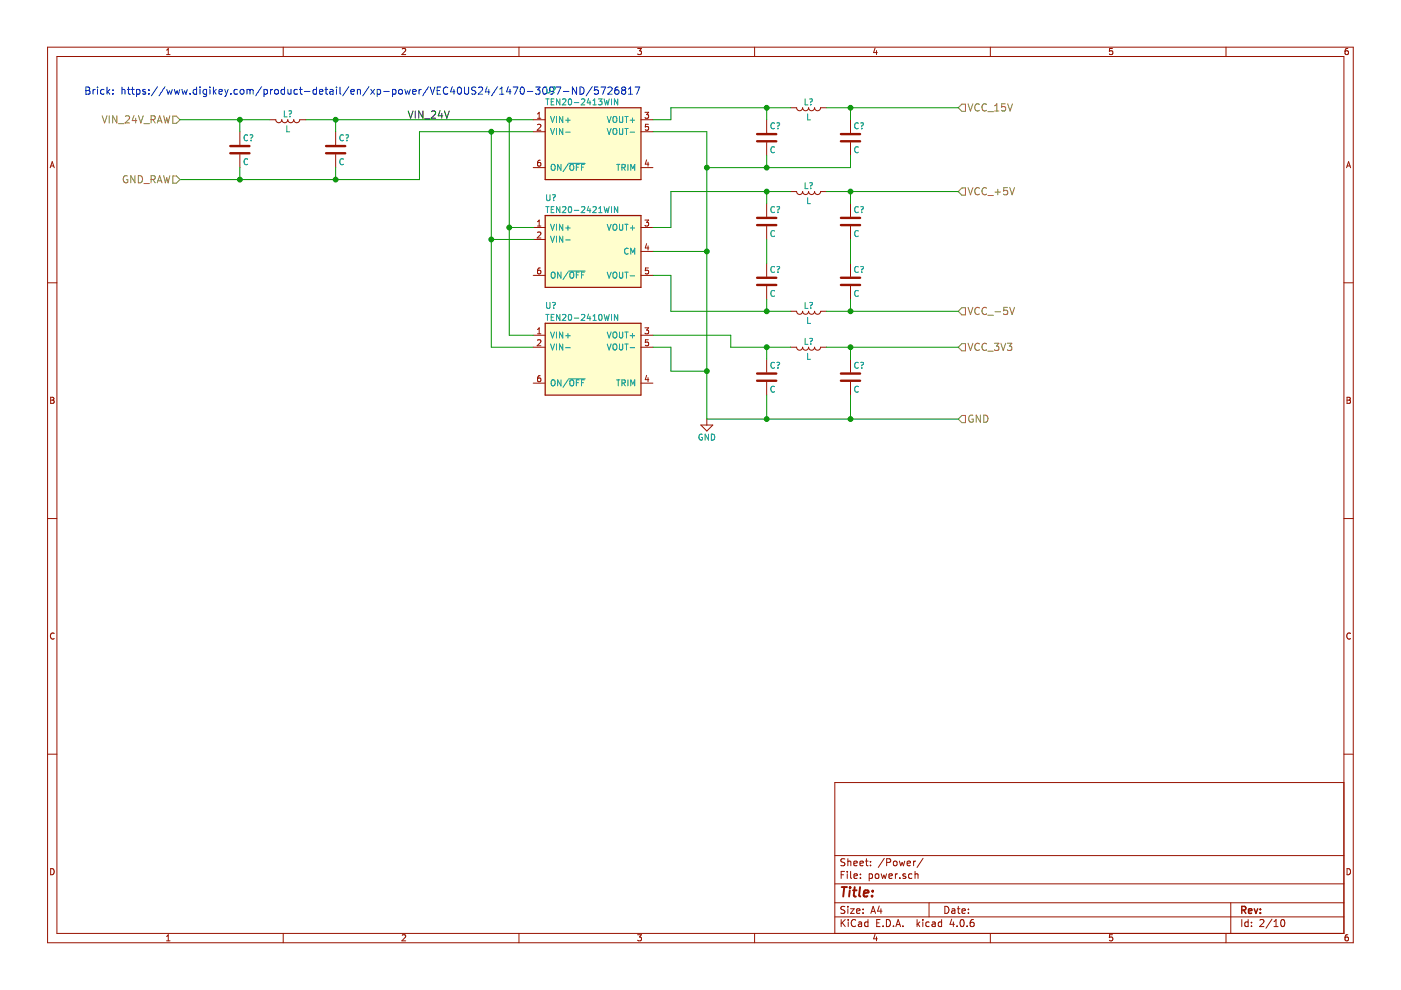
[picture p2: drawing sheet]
<svg xmlns="http://www.w3.org/2000/svg" width="297mm" height="210mm" viewBox="0 0 297 210" stroke-linecap="round" stroke-linejoin="round" font-family="sans-serif">
<g fill="none" stroke="#969400" stroke-width=".21">
<path d="M21.7 24.5l.5 1.6 .5-1.6M23.2 24.5v1.6M24.8 24.5v1.6l-.9-1.6v1.6M25.1 26.2h1.2M26.6 24.7l.6-.2 .3 .5-1 1.1h1M27 37.3a.71 .71 0 0 0-.9 .7 .71 .71 0 0 0 .9 .7l.1-.6h-.3M28.4 24.5l-.4 1.1h1M28.6 37.2v1.6l-.9-1.6v1.6M28.8 25.1v1M29.3 37.2a.77 .77 0 0 1 .9 .8 .77 .77 0 0 1-.9 .8zM29.4 24.5l.5 1.6 .5-1.6M30.5 26.2h1.2"/>
<path d="M30.5 38.9h1.2M32 25.4l.8-.1 .1-.2-.1-.4-.2-.2h-.6v1.6M32 38.1l.8-.1 .1-.3-.1-.3-.2-.2h-.6v1.6M32.4 25.4l.5 .7M32.4 38.1l.5 .7M33.3 26.1l.5-1.6 .6 1.6M33.3 38.8l.5-1.6 .6 1.6M33.5 25.6h.7M33.5 38.3h.7M34.7 24.5l.4 1.6 .2-1.1 .3 1.1 .4-1.6M34.7 37.2l.4 1.6 .2-1.1 .3 1.1 .4-1.6M36.6 24.6h.8l.8 .8-.8 .7h-.8z"/>
<path d="M36.6 37.3h.8l.8 .8-.8 .7h-.8zM203.2 22.8l.7-.7h.8v1.5h-.8zM205.3 22l.5 1.5 .5-1.5M205.3 39.8l.5 1.5 .5-1.5M207.6 22.2a.72 .72 0 0 0-1 .5 .72 .72 0 0 0 .7 .8l.3-.1M207.6 39.9a.72 .72 0 0 0-1 .5 .72 .72 0 0 0 .7 .9l.3-.1M209.2 22.2a.72 .72 0 0 0-1.1 .5 .72 .72 0 0 0 .8 .8l.3-.1M209.2 39.9a.72 .72 0 0 0-1.1 .5 .72 .72 0 0 0 .8 .9l.3-.1M209.4 23.7h1.2M210.9 23.5h.9M210.9 22.4l.4-.4v1.5M213.1 22h-.7l-.1 .7 .3-.1 .5 .1 .1 .6-.3 .2-.6-.1"/>
<path d="M213.6 39.8h-.8v.7l.2-.1h.5l.2 .6-.4 .3-.5-.1M213.7 22l.5 1.5 .5-1.5M214.1 39.8l.5 1.5 .5-1.5M203.2 40.6l.7-.7h.8v1.5h-.8zM209.4 41.5h1.2M211 40.7h1.1M211.5 40.1v1.2M203.2 66l.7-.8h.8v1.6h-.8zM203.2 73.6l.7-.7h.8v1.5h-.8zM205.3 65.2l.5 1.5 .5-1.5M205.3 72.8l.5 1.5 .5-1.5M207.6 65.3a.72 .72 0 0 0-1 .5 .72 .72 0 0 0 .7 .9l.3-.2"/>
<path d="M207.6 72.9a.72 .72 0 0 0-1 .5 .72 .72 0 0 0 .7 .9l.3-.1M209.2 65.3a.72 .72 0 0 0-1.1 .5 .72 .72 0 0 0 .8 .9l.3-.2M209.2 72.9a.72 .72 0 0 0-1.1 .5 .72 .72 0 0 0 .8 .9l.3-.1M209.4 66.8h1.2M209.4 74.5h1.2M210.8 72.8h1l-.5 .6 .5 .2-.1 .6-.2 .1-.7-.1M211 66.1h1.1M212.2 72.8l.5 1.5 .5-1.5M213.6 65.2h-.8v.7l.2-.2 .5 .1 .2 .6-.4 .3-.5-.2M213.6 72.8h.9l-.5 .6 .5 .2-.1 .6-.2 .1-.6-.1M214.1 65.2l.5 1.5 .5-1.5M203.2 88.8l.7-.7h.8v1.5h-.8z"/>
<path d="M206.3 88.1a.71 .71 0 0 0-.9 .7 .71 .71 0 0 0 .9 .7v-.6h-.3M207.9 88v1.5l-.9-1.5v1.5M208.6 88a.77 .77 0 0 1 .9 .8 .77 .77 0 0 1-.9 .7z"/>
</g>
<g fill="none" stroke="#981200" stroke-width=".51">
<path d="M48.8 32.5h4.1M48.8 31h4.1M69.1 32.5h4.1M69.1 31h4.1M160.5 30h4.1M160.5 28.4h4.1M178.3 30h4.1M178.3 28.4h4.1M160.5 47.7h4.1M160.5 46.2h4.1M160.5 58.9h4.1M178.3 47.7h4.1"/>
<path d="M178.3 46.2h4.1M178.3 58.9h4.1M160.5 60.4h4.1M160.5 79.2h4.1M178.3 60.4h4.1M178.3 79.2h4.1M160.5 80.7h4.1M178.3 80.7h4.1"/>
</g>
<g fill="none" stroke="#981200" stroke-width=".21">
<path d="M10.1 10h276.8v189.9h-276.8zM12.1 12h272.8v185.9h-272.8zM35.3 11.6h.8M35.3 10.6l.4-.3v1.3M60 10v2M85.3 10.4l.5-.1 .2 .3-.8 1h.8M110 10v2M135.2 10.3h.8l-.4 .5h.3l.1 .2-.1 .4-.2 .2-.5-.2M160 10v2M185.5 10.2l-.3 .9h.8M185.8 10.7v.9M210 10v2"/>
<path d="M235.9 10.3h-.6l-.1 .6 .6-.1 .1 .5-.2 .3-.5-.2M259.9 10v2M285.8 10.3h-.4l-.2 .3v.7l.2 .3 .4-.2 .1-.4-.1-.2h-.4l-.2 .2M10.6 35.6l.5-1.3 .4 1.3M10.8 35.2h.6M50.9 27.9v2.8M50.9 32.7v2.8M57.2 25.4h1.3a.63 .63 0 0 0 .6 .6 .63 .63 0 0 0 .6-.6 .63 .63 0 0 0 .7 .6 .63 .63 0 0 0 .6-.6 .63 .63 0 0 0 .6 .6 .63 .63 0 0 0 .7-.6 .63 .63 0 0 0 .6 .6 .63 .63 0 0 0 .6-.6h1.3M71.2 27.9v2.8M71.2 32.7v2.8M113.1 25.4h2.5M113.1 27.9h2.5"/>
<path d="M113.1 35.5h2.5M114 25.1h.7M114 24.2l.3-.4v1.3M114 26.5l.4-.1 .3 .3-.8 .9h.8M114.5 34h-.3l-.2 .3v.7l.2 .2 .4-.1-.1-.6-.3-.1-.2 .3M135.9 25.4h2.5M135.9 27.9h2.5M135.9 35.5h2.5M136.7 23.8h.8l-.4 .5 .4 .1v.6l-.2 .1-.6-.1M137.1 33.9l-.3 .9h.8M137.4 34.4v.8M137.5 26.4h-.6l-.1 .5h.7v.6l-.2 .1-.5-.1"/>
<path d="M162.6 25.4v2.8M162.6 30.2v2.8M167.6 22.8h1.3a.63 .63 0 0 0 .6 .7 .63 .63 0 0 0 .7-.7 .63 .63 0 0 0 .6 .7 .63 .63 0 0 0 .6-.7 .63 .63 0 0 0 .7 .7 .63 .63 0 0 0 .6-.7 .63 .63 0 0 0 .6 .7 .63 .63 0 0 0 .7-.7h1.2M180.3 25.4v2.8M180.3 30.2v2.8M285.5 35.6l.4-1.3 .5 1.3M285.6 35.2h.6M10.1 60h2M113.1 48.2h2.5M113.1 50.8h2.5M113.1 58.4h2.5M114 47l.3-.3v1.2"/>
<path d="M114 49.3l.4-.1 .3 .4-.8 .9h.8M114 47.9h.7M114.5 56.8l-.3 .1-.2 .2v.7l.2 .3 .4-.1-.1-.7h-.3l-.2 .2M135.9 48.2h2.5M135.9 53.3h2.5M135.9 58.4h2.5M136.7 46.7h.8l-.4 .4 .4 .1v.6l-.2 .1-.6-.1M137.1 51.7l-.3 .9h.8M137.4 52.1v.9M137.5 56.8h-.6l-.1 .6h.7v.6l-.2 .1-.5-.1M162.6 43.2v2.7M162.6 48v2.8"/>
<path d="M162.6 55.8v2.8M167.6 40.6h1.3a.63 .63 0 0 0 .6 .7 .63 .63 0 0 0 .7-.7 .63 .63 0 0 0 .6 .7 .63 .63 0 0 0 .6-.7 .63 .63 0 0 0 .7 .7 .63 .63 0 0 0 .6-.7 .63 .63 0 0 0 .6 .7 .63 .63 0 0 0 .7-.7h1.2M180.3 43.2v2.7M180.3 48v2.8M180.3 55.8v2.8M284.9 60h2M113.1 71.1h2.5M113.1 73.6h2.5M114 69.9l.3-.4v1.3M114 72.1l.4-.1 .3 .4-.8 .9h.8M114 70.8h.7M114.5 79.7h-.3l-.2 .3v.7l.2 .2 .4-.1-.1-.6-.3-.1-.2 .3"/>
<path d="M135.9 71.1h2.5M135.9 73.6h2.5M136.7 69.5h.8l-.4 .5 .4 .1v.5l-.2 .2-.6-.2M137.1 79.6l-.3 .9h.8M137.5 72h-.6l-.1 .6h.7v.6l-.2 .1-.5-.1M162.6 60.7v2.8M162.6 76.2v2.7M167.6 66h1.3a.63 .63 0 0 0 .6 .6 .63 .63 0 0 0 .7-.6 .63 .63 0 0 0 .6 .6 .63 .63 0 0 0 .6-.6 .63 .63 0 0 0 .7 .6 .63 .63 0 0 0 .6-.6 .63 .63 0 0 0 .6 .6 .63 .63 0 0 0 .7-.6h1.2M167.6 73.6h1.3a.63 .63 0 0 0 .6 .7 .63 .63 0 0 0 .7-.7 .63 .63 0 0 0 .6 .7 .63 .63 0 0 0 .6-.7 .63 .63 0 0 0 .7 .7 .63 .63 0 0 0 .6-.7 .63 .63 0 0 0 .6 .7 .63 .63 0 0 0 .7-.7h1.2M180.3 60.7v2.8M180.3 76.2v2.7M10.7 84.2h.5l.2 .3-.2 .3 .3 .3-.2 .4h-.6z"/>
<path d="M10.7 84.8h.5M113.1 81.2h2.5M135.9 81.2h2.5M137.4 80.1v.8M148.6 90.1h2.5l-1.2 1.3zM149.9 88.8v1.3M162.6 81v2.8M180.3 81v2.8M285.6 84.2h.4l.3 .3-.3 .3 .3 .3-.2 .4h-.5zM285.6 84.8h.4M10.1 109.9h2M284.9 109.9h2"/>
<path d="M11.5 134.3a.58 .58 0 0 0-.8 .5 .58 .58 0 0 0 .8 .6M286.3 134.3a.58 .58 0 0 0-.8 .5 .58 .58 0 0 0 .8 .6M10.1 159.9h2M284.9 159.9h2M284.9 165.9h-107.9v32M10.7 184.2a.65 .65 0 0 1 .8 .6 .65 .65 0 0 1-.8 .7zM35.3 198.5l.4-.3v1.3M35.3 199.5h.8M60 197.9v2M85.3 198.3l.5-.1 .2 .3-.8 1h.8M110 197.9v2M135.2 198.2h.8l-.4 .5h.3l.1 .2-.1 .5-.2 .1-.5-.1"/>
<path d="M160 197.9v2M177 194.4h107.9M177 191.4h107.9M177 187.4h107.9M177 181.4h107.9M178.3 185.5h.6M178.3 195v1.5M178.5 195.6l.7 .9M179.1 184.8h-.8v1.5M179.1 192.2h-.6l-.2 .2v.4l.8 .3v.4l-.2 .2-.6-.1M179.1 182.1h-.6l-.2 .2v.3l.8 .4v.4l-.2 .2-.6-.1M179.2 195l-.9 .8"/>
<path d="M179.6 184.8v.1M179.6 185.3v1M179.8 182.1v1.5M179.8 192.2v.1M179.8 192.7v1M179.8 182.7l.2-.1h.3l.1 1M179.8 195v.1M179.8 195.5v1M180.3 192.7h.8l-.8 1h.8M180.3 184.8v1.3l.3 .2M181 183.1l.7-.2v-.3h-.4l-.3 .2 .1 .7h.6M181.1 185.8l.7-.2-.1-.3h-.4l-.2 .2v.7h.6"/>
<path d="M181.4 195.1a.71 .71 0 0 0-1 .5 .71 .71 0 0 0 .7 .9l.3-.2M181.6 193.2l.7-.2v-.2l-.5-.1-.2 .2 .1 .7h.6M182 195.5h.6l.1 1M182.3 183.1l.7-.2v-.3h-.4l-.3 .2 .1 .7h.6M182.4 186.1v.2M182.4 185.3v.2M182.7 195.8l-.7 .3 .2 .4 .5-.1M183 193.5v.2M183 192.8v.1M183.5 182.6h.6M183.7 182.1v1.3l.4 .2M184 195.5h-.4l-.3 .2 .1 .6 .2 .2 .4-.1"/>
<path d="M184 195v1.5M184.3 185.3h.4l.3 .2-.1 .7h-.6M184.3 185.3v1.5M184.6 182.6v.2M184.6 183.4v.2M184.6 193.7l.5-1.5 .5 1.5M184.8 193.2h.7M185.5 198.1l-.3 .9h.8M185.6 185.4l.2-.1 .5 .1v.6l-.1 .2-.4 .1-.2-.2zM185.8 198.6v.9M185.9 195.7h.5M186.4 192.1l-.3 1.1h.9"/>
<path d="M186.6 195h-.7v1.5h.7M186.8 192.7v1M186.8 185.3l.3 1 .3-.8 .3 .8 .3-1M187.2 196.3v.2M187.5 182l-1.3 1.9M187.9 195a.76 .76 0 0 1 .9 .7 .76 .76 0 0 1-.9 .8zM188 182.9l.7-.1 .2-.2-.1-.4-.2-.1h-.6v1.5M188.5 185.8l.7-.2-.1-.3h-.4l-.2 .2v.7h.6M189.4 196.3v.2M189.5 182.7l.2-.1 .4 .1 .1 .6-.1 .2-.4 .1-.2-.2zM189.8 185.3v1M189.9 196.5l.5-1.5 .5 1.5"/>
<path d="M190.1 196h.7M190.3 185.3l-.5 .2M190.7 182.6l.3 1 .3-.7 .2 .7 .3-1M190.8 186.1v.2M191.4 196.3v.2M192 185.3h-.4l-.2 .2 .1 .2 .5 .1v.4h-.6M192.3 183.1l.7-.2v-.3h-.4l-.3 .2 .1 .7h.6M193.3 185.3h-.4l-.3 .2 .1 .6 .2 .2 .4-.1M193.7 182.6v1M194 185.4l.2-.1h.4v1M194 184.8v1.5M194.1 182.6l-.4 .3"/>
<path d="M194.4 195v1.5M194.6 195.9l.4 .6M195 195.5l-.6 .5M195.7 195v.1M195.7 195.5v1M195.7 182l-1.3 1.9M197 191.4v3M197 195.5h-.4l-.3 .2 .1 .6 .2 .2 .4-.1M197.7 195.5h.5l.1 1M198.3 195.8l-.7 .3 .2 .4 .5-.1M199.6 195.5h-.4l-.3 .2 .1 .6 .2 .2 .4-.1M199.6 195v1.5"/>
<path d="M200.3 192.2a.76 .76 0 0 1 .9 .7 .76 .76 0 0 1-.9 .8zM201.8 194.9l-.4 1.1h1M201.8 192.8h.6l.1 .9M202.1 195.5v1M202.5 193l-.8 .3 .3 .4 .5-.1M202.9 196.3v.2M203 192.7h.5M203.2 192.2v1.3l.3 .2M203.7 195.1l.2-.1a.8 .8 0 0 1 .5 .7 .8 .8 0 0 1-.5 .8l-.3-.6zM204 193.2l.7-.2-.1-.2-.4-.1-.2 .2v.7h.6M205 196.3v.2M205.3 193.5v.2"/>
<path d="M205.3 192.8v.1M206.4 195h-.4a1.11 1.11 0 0 0-.2 1.4l.5 .1 .2-.2v-.5l-.2-.3-.5 .1-.1 .2M210 197.9v2M235.9 198.2h-.6l-.1 .6 .6-.1 .1 .5-.2 .3-.5-.1M259.9 197.9v2M260.9 191.4v6.5M263.3 195v1.5M264.6 195.5h-.4l-.3 .2 .1 .6 .2 .2 .4-.1M264.6 195v1.5M265.3 196.3v.2M265.3 195.5v.2M267.1 195.1l.6-.1 .3 .4-1 1.1h1"/>
<path d="M269.7 194.9l-1.3 1.9M270.1 196.5h.9M270.1 195.4l.4-.4v1.5M271.7 195.1l.2-.1a.8 .8 0 0 1 .5 .7 .8 .8 0 0 1-.5 .8l-.4-.6zM285.6 184.2a.65 .65 0 0 1 .7 .6 .65 .65 0 0 1-.7 .7zM285.8 198.2h-.4l-.2 .3v.7l.2 .3 .4-.1 .1-.5-.1-.2h-.4l-.2 .2"/>
</g>
<g fill="none" stroke="#009596" stroke-width=".21">
<path d="M115.9 18.4v1l.2 .3h.3l.2-.3v-1M117.2 18.5l.4-.1a.41 .41 0 0 1-.2 .7v.1M117.4 19.6v.1M52.5 28.7a.56 .56 0 0 0-.8 .5 .56 .56 0 0 0 .8 .5M52.5 33.8a.56 .56 0 0 0-.8 .5 .56 .56 0 0 0 .8 .5M53 28.6h.4a.41 .41 0 0 1-.2 .7v.1M53.2 29.7v.2M60.3 23.5v1.3h.6M60.8 26.7v1.2h.6M61.2 23.6l.4-.1a.41 .41 0 0 1-.1 .7v.1M61.5 24.6v.2M72.8 28.7a.56 .56 0 0 0-.8 .5 .56 .56 0 0 0 .8 .5"/>
<path d="M72.8 33.8a.56 .56 0 0 0-.8 .5 .56 .56 0 0 0 .8 .5M73.3 28.6h.4a.41 .41 0 0 1-.1 .7v.1M73.6 29.7v.2M115.7 21h.7M116.1 21v1.2M116.7 24.7l.4 1.3 .5-1.3M116.7 27.2l.4 1.3 .5-1.3M116.9 21.6h.4M116.9 35l.2-.1h.4l.2 .8a.42 .42 0 0 1-.2 .4 .42 .42 0 0 1-.5-.1l-.1-.3zM117.5 21h-.6v1.2h.6M118 24.7v1.3M118 27.2v1.3"/>
<path d="M118.7 21v1.2l-.7-1.2v1.2M118.9 34.9v1.2l-.7-1.2v1.2M119.3 21.1l.5-.1 .2 .3-.8 .9h.8M119.3 24.7v1.3l-.7-1.3v1.3M119.3 27.2v1.3l-.7-1.3v1.3M119.9 25.5h1M119.9 28h1M120.4 25v1M120.5 34.8l-1.1 1.6M120.6 34.6h3.5M120.6 21.1l.2-.1a.67 .67 0 0 1 .4 .6 .67 .67 0 0 1-.4 .6l-.3-.4zM121 34.9h.5l.2 .8a.42 .42 0 0 1-.3 .4 .42 .42 0 0 1-.4-.1l-.2-.3z"/>
<path d="M121.8 21.8h.9M122.2 35.4h.4M122.8 34.9h-.6v1.2M123.3 35.4h.4M123.3 21.1l.5-.1 .2 .3-.8 .9h.8M123.9 34.9h-.6v1.2M124.8 20.9l-.3 .9h.8M125.1 21.4v.8M125.7 22.2h.7M125.7 21.3l.4-.3v1.2M126.9 21h.7l-.4 .5 .4 .1v.5l-.2 .1-.5-.1M128.1 21l.3 1.2 .2-.9 .3 .9 .3-1.2"/>
<path d="M128.7 24.7l.4 1.3 .5-1.3M128.7 27.2l.4 1.3 .5-1.3M129.7 21v1.2M130 24.9l.2-.2 .4 .1 .2 .7a.42 .42 0 0 1-.2 .4 .42 .42 0 0 1-.5 0l-.1-.4zM130 27.4l.2-.2 .4 .1 .2 .8a.42 .42 0 0 1-.2 .4 .42 .42 0 0 1-.5-.1l-.1-.3zM130.7 34.9h.7M131 21v1.2l-.7-1.2v1.2M131.1 34.9v1.2M131.3 24.7v1l.3 .3h.2l.2-.3v-1M131.3 27.2v1.1l.3 .2h.2l.2-.2v-1.1M131.9 35.5l.6-.1v-.4l-.6-.1v1.2M132.2 35.5l.4 .6"/>
<path d="M132.5 24.7h.7M132.5 27.2h.7M132.8 24.7v1.3M132.8 27.2v1.3M133.1 34.9v1.2M133.6 25.5h1M133.6 28h1M133.7 36.1v-1.2l.5 .8 .4-.8v1.2M134.1 25v1M164.2 26.1a.56 .56 0 0 0-.8 .6 .56 .56 0 0 0 .8 .5M164.2 31.2a.56 .56 0 0 0-.8 .5 .56 .56 0 0 0 .8 .6M164.7 26.1l.4-.1a.41 .41 0 0 1-.2 .8"/>
<path d="M164.9 27.2v.1M170.7 21v1.2h.6M170.7 38.7v1.3h.6M171.2 24.1v1.3h.6M171.7 21h.4a.41 .41 0 0 1-.2 .7v.1M171.7 38.8l.4-.1a.41 .41 0 0 1-.2 .7v.1M171.9 22.1v.1M171.9 39.9v.1M182 26.1a.56 .56 0 0 0-.8 .6 .56 .56 0 0 0 .8 .5M182 31.2a.56 .56 0 0 0-.8 .5 .56 .56 0 0 0 .8 .6M182.5 26.1l.4-.1a.41 .41 0 0 1-.2 .8M182.7 27.2v.1"/>
<path d="M115.7 43.8h.7M115.9 41.3v1l.2 .2h.3l.2-.2v-1M116.1 43.8v1.3M116.7 47.5l.4 1.3 .5-1.3M116.7 50.1l.4 1.3 .5-1.3M116.9 44.4h.4M117 57.8h.5l.2 .7a.42 .42 0 0 1-.2 .4 .42 .42 0 0 1-.5 0l-.1-.4zM117.2 41.3h.4a.41 .41 0 0 1-.2 .7v.1M117.4 42.4v.1M117.5 43.8h-.6v1.3h.6M118 47.5v1.3M118 50.1v1.3"/>
<path d="M118.7 43.8v1.3l-.7-1.3v1.3M118.9 57.7v1.3l-.7-1.3v1.3M119.3 43.9l.5-.1 .2 .4-.8 .9h.8M119.3 47.5v1.3l-.7-1.3v1.3M119.3 50.1v1.3l-.7-1.3v1.3M119.9 48.3h1M119.9 50.9h1M120.4 47.9v.9M120.5 57.6l-1.1 1.7M120.6 57.5h3.5M120.6 43.9l.2-.1a.67 .67 0 0 1 .4 .7 .67 .67 0 0 1-.4 .6l-.3-.5zM120.9 57.9l.2-.2 .4 .1 .2 .7a.42 .42 0 0 1-.3 .4 .42 .42 0 0 1-.4 0l-.2-.4z"/>
<path d="M121.8 44.6h.9M122.2 58.3h.4M122.8 57.7h-.6v1.3M123.3 43.9l.5-.1 .2 .4-.8 .9h.8M123.3 58.3h.4M123.9 57.7h-.6v1.3M124.8 43.7l-.3 1h.8M125.1 44.2v.9M125.7 43.9l.5-.1 .2 .4-.8 .9h.8M126.9 45.1h.7M126.9 44.2l.4-.4v1.3M128.1 43.8l.3 1.3 .2-.9 .3 .9 .3-1.3"/>
<path d="M128.7 47.5l.4 1.3 .5-1.3M128.7 57.7l.4 1.3 .5-1.3M129.7 43.8v1.3M130 47.7l.2-.2 .4 .1 .2 .8a.42 .42 0 0 1-.2 .4 .42 .42 0 0 1-.5-.1l-.1-.3zM130 57.9l.2-.2 .4 .1 .2 .7a.42 .42 0 0 1-.2 .4 .42 .42 0 0 1-.5 0l-.1-.4zM131 43.8v1.3l-.7-1.3v1.3M131.3 47.5v1.1l.3 .2h.2l.2-.2v-1.1M131.3 57.7v1l.3 .3h.2l.2-.3v-1M132.5 47.5h.7M132.5 57.7h.7M132.8 47.5v1.3M132.8 57.7v1.3"/>
<path d="M133.2 52.7a.56 .56 0 0 0-.8 .5 .56 .56 0 0 0 .8 .6M133.6 48.3h1M133.6 58.5h1M133.7 53.9v-1.3l.5 .9 .4-.9v1.3M134.1 47.9v.9M164.2 43.9a.56 .56 0 0 0-.8 .5 .56 .56 0 0 0 .8 .6M164.2 49a.56 .56 0 0 0-.8 .5 .56 .56 0 0 0 .8 .5M164.2 56.6a.56 .56 0 0 0-.8 .5 .56 .56 0 0 0 .8 .6M164.7 43.9l.4-.1a.41 .41 0 0 1-.2 .7v.1M164.7 56.6l.4-.1a.41 .41 0 0 1-.2 .7v.1M164.9 45v.1M164.9 57.7v.1"/>
<path d="M171.2 41.9v1.3h.6M182 43.9a.56 .56 0 0 0-.8 .5 .56 .56 0 0 0 .8 .6M182 49a.56 .56 0 0 0-.8 .5 .56 .56 0 0 0 .8 .5M182 56.6a.56 .56 0 0 0-.8 .5 .56 .56 0 0 0 .8 .6M182.5 43.9l.4-.1a.41 .41 0 0 1-.2 .7v.1M182.5 56.6l.4-.1a.41 .41 0 0 1-.2 .7v.1M182.7 45v.1M182.7 57.7v.1M115.7 66.7h.7M115.9 64.1v1l.2 .3h.3l.2-.3v-1M116.1 66.7v1.2M116.7 70.4l.4 1.3 .5-1.3"/>
<path d="M116.7 72.9l.4 1.3 .5-1.3M116.9 67.2h.4M117.2 64.2l.4-.1a.41 .41 0 0 1-.2 .7v.1M117.4 65.3v.1M117.5 66.7h-.6v1.2h.6M118 70.4v1.3M118 72.9v1.3M118.7 66.7v1.2l-.7-1.2v1.2M119.3 66.8l.5-.1 .2 .3-.8 .9h.8M119.3 70.4v1.3l-.7-1.3v1.3M119.3 72.9v1.3l-.7-1.3v1.3M119.9 71.2h1"/>
<path d="M119.9 73.7h1M120.4 70.7v1M120.6 66.8l.2-.1a.67 .67 0 0 1 .4 .6 .67 .67 0 0 1-.4 .6l-.3-.5zM121.8 67.4h.9M123.3 66.8l.5-.1 .2 .3-.8 .9h.8M124.8 66.6l-.3 .9h.8M125.1 67.1v.8M125.7 67l.4-.3v1.2M125.7 67.9h.7M127 66.8l.2-.1a.67 .67 0 0 1 .5 .6 .67 .67 0 0 1-.5 .6l-.3-.5zM128.1 66.7l.3 1.2 .2-.9 .3 .9 .3-1.2M128.7 70.4l.4 1.3 .5-1.3"/>
<path d="M128.7 72.9l.4 1.3 .5-1.3M129.7 66.7v1.2M130 70.6l.2-.2h.4l.2 .8a.42 .42 0 0 1-.2 .4 .42 .42 0 0 1-.5 0l-.1-.4zM130 73.1l.2-.2 .4 .1 .2 .8a.42 .42 0 0 1-.2 .4 .42 .42 0 0 1-.5-.1l-.1-.3zM131 66.7v1.2l-.7-1.2v1.2M131.3 70.4v1l.3 .3h.2l.2-.3v-1M131.3 72.9v1l.3 .3h.2l.2-.3v-1M132.5 70.4h.7M132.5 72.9h.7M132.8 70.4v1.3M132.8 72.9v1.3M133.6 71.2h1"/>
<path d="M133.6 73.7h1M134.1 70.7v1M164.2 61.7a.56 .56 0 0 0-.8 .5 .56 .56 0 0 0 .8 .5M164.2 76.9a.56 .56 0 0 0-.8 .5 .56 .56 0 0 0 .8 .6M164.7 76.9l.4-.1a.41 .41 0 0 1-.2 .7v.1M164.9 78v.1M170.7 64.1v1.3h.6M170.7 71.7v1.3h.6M171.2 67.3v1.3h.6M171.2 74.9v1.3h.6M171.7 64.2l.4-.1a.41 .41 0 0 1-.2 .7v.1M171.7 71.8l.4-.1a.41 .41 0 0 1-.2 .8"/>
<path d="M171.9 65.3v.1M171.9 72.9v.1M182 61.7a.56 .56 0 0 0-.8 .5 .56 .56 0 0 0 .8 .5M182 76.9a.56 .56 0 0 0-.8 .5 .56 .56 0 0 0 .8 .6M182.5 76.9l.4-.1a.41 .41 0 0 1-.2 .7v.1M182.7 78v.1M117 80.6h.5l.2 .8a.42 .42 0 0 1-.2 .4 .42 .42 0 0 1-.5-.1l-.1-.3zM118.9 80.5v1.3l-.7-1.3v1.3M120.5 80.5l-1.1 1.6M120.6 80.3h3.5M120.9 80.7l.2-.2 .4 .1 .2 .8a.42 .42 0 0 1-.3 .4 .42 .42 0 0 1-.4-.1l-.2-.3zM122.2 81.1h.4"/>
<path d="M122.8 80.5h-.6v1.3M123.3 81.1h.4M123.9 80.5h-.6v1.3M130.7 80.5h.7M131.1 80.5v1.3M131.9 81.2l.6-.1v-.4l-.6-.2v1.3M132.2 81.2l.4 .6M133.1 80.5v1.3M133.7 81.8v-1.3l.5 .9 .4-.9v1.3M148.9 92.1a.59 .59 0 0 0-.7 .6 .59 .59 0 0 0 .7 .5v-.4h-.2M150.2 92v1.3l-.7-1.3v1.3M150.8 92a.64 .64 0 0 1 .7 .7 .64 .64 0 0 1-.7 .6z"/>
<path d="M164.2 82a.56 .56 0 0 0-.8 .5 .56 .56 0 0 0 .8 .5M182 82a.56 .56 0 0 0-.8 .5 .56 .56 0 0 0 .8 .5"/>
</g>
<g fill="none" stroke="#009300" stroke-width=".21">
<path d="M38.2 25.4h19M50.9 25.4v2.5M50.9 35.5v2.6M64.8 25.4h48.3M71.2 25.4v2.5M71.2 35.5v2.6M104.2 27.9v45.7h8.9M108 25.4v45.7h5.1M113.1 27.9h-24.2v10.2h-50.7M138.4 27.9h11.5v60.9h53.3M162.6 22.8v2.6M162.6 33v2.5"/>
<path d="M167.6 22.8h-25.4v2.6h-3.8M175.2 22.8h28M180.3 22.8v2.6M180.3 33v2.5h-30.4M104.2 50.8h8.9M108 48.2h5.1M138.4 58.4h3.8v7.6h25.4M138.4 53.3h11.5M162.6 40.6v2.6M162.6 50.8v5M167.6 40.6h-25.4v7.6h-3.8M175.2 40.6h28"/>
<path d="M180.3 40.6v2.6M180.3 50.8v5M138.4 71.1h16.5v2.5h12.7M138.4 73.6h3.8v5.1h7.7M162.6 63.5v2.5M162.6 73.6v2.6M175.2 73.6h28M175.2 66h28M180.3 63.5v2.5M180.3 73.6v2.6M162.6 83.8v5M180.3 83.8v5"/>
</g>
<g fill="#009300" stroke="#009300" stroke-width=".21">
<circle cx="50.9" cy="25.4" r=".51"/>
<circle cx="71.2" cy="25.4" r=".51"/>
<circle cx="50.9" cy="38.1" r=".51"/>
<circle cx="71.2" cy="38.1" r=".51"/>
<circle cx="108" cy="25.4" r=".51"/>
<circle cx="108" cy="48.2" r=".51"/>
<circle cx="104.2" cy="27.9" r=".51"/>
<circle cx="104.2" cy="50.8" r=".51"/>
<circle cx="162.6" cy="40.6" r=".51"/>
<circle cx="180.3" cy="40.6" r=".51"/>
<circle cx="162.6" cy="88.8" r=".51"/>
<circle cx="180.3" cy="88.8" r=".51"/>
<circle cx="180.3" cy="73.6" r=".51"/>
<circle cx="162.6" cy="73.6" r=".51"/>
<circle cx="180.3" cy="66" r=".51"/>
<circle cx="149.9" cy="53.3" r=".51"/>
<circle cx="149.9" cy="78.7" r=".51"/>
<circle cx="162.6" cy="66" r=".51"/>
<circle cx="149.9" cy="35.5" r=".51"/>
<circle cx="162.6" cy="35.5" r=".51"/>
<circle cx="162.6" cy="22.8" r=".51"/>
<circle cx="180.3" cy="22.8" r=".51"/>
</g>
<path d="M86.5 23.5l.6 1.6 .5-1.6M88 23.5v1.6M89.7 23.5v1.6l-.9-1.6v1.6M90 25.2h1.2M91.5 23.7l.6-.2 .3 .5-1 1.1h1M93.3 23.5l-.4 1h1M93.7 24v1.1M94.2 23.5l.5 1.6 .6-1.6" fill="none" stroke="#000" stroke-width=".21"/>
<g fill="none" stroke="#0327cd" stroke-width=".21">
<path d="M18.2 18.5h.5l.3 .3-.3 .4 .3 .1 .1 .4-.3 .3h-.6zM18.2 19.2h.5M19.7 19v1M20.2 19l-.5 .3M20.7 18.5v.1M20.7 19v1M22.1 19h-.5l-.3 .3 .2 .6h.6M22.7 18.5v1.5M22.9 19.4l.4 .6M23.3 19l-.6 .5M23.9 19.8v.2M23.9 19v.2"/>
<path d="M25.9 19.1v-.1a.36 .36 0 0 1 .6 .2v.8M25.9 18.5v1.5M27 19h.6M27.2 18.5v1.3l.4 .2M27.9 19h.6M28.1 18.5v1.3l.4 .2M28.9 19h.5l.3 .3-.2 .6h-.6M28.9 19v1.5M30.8 19h-.3l-.3 .2 .1 .2 .5 .1v.4h-.6M31.6 19.8v.2M31.6 19v.2M33.4 18.4l-1.3 1.9"/>
<path d="M35 18.4l-1.3 1.9M35.4 19l.2 1 .3-.7 .3 .7 .3-1M37 19l.2 1 .3-.7 .3 .7 .3-1M38.6 19l.2 1 .3-.7 .3 .7 .3-1M40.3 19.8v.2M41.7 19h-.4l-.3 .3 .1 .6h.6M41.7 18.5v1.5M42.4 18.5v.1M42.4 19v1M43.8 19h-.4l-.3 .3 .1 .6h.6M43.8 19v1.2l-.3 .3-.4-.1M44.5 18.5v.1"/>
<path d="M44.5 19v1M45.2 18.5v1.5M45.4 19.4l.4 .6M45.8 19l-.6 .5M46.4 19.5l.7-.2v-.3h-.5l-.2 .2 .1 .7h.6M47.7 19l.3 1M48 20l-.3 .5M48.4 19l-.4 1M49 19.8v.2M50.3 19h-.4l-.3 .3 .2 .6h.5M51 19.1l.2-.1 .4 .1 .1 .6-.1 .2-.4 .1-.2-.2zM52.4 19.1v-.1a.36 .36 0 0 1 .6 .2"/>
<path d="M52.4 19v1M53 19.2a.35 .35 0 0 1 .3-.3 .35 .35 0 0 1 .4 .3v.8M53 19.2v.8M55.5 18.4l-1.3 1.9M56 19h.4l.3 .3-.1 .6h-.6M56 19v1.5M57.4 19v1M57.8 19l-.4 .3M58.3 19.1l.2-.1 .5 .1v.6l-.1 .2-.4 .1-.2-.2zM60.3 19h-.4l-.3 .3 .1 .6h.6M60.3 18.5v1.5M61 19l.1 .9 .4 .1 .2-.2"/>
<path d="M61.7 19v1M63.1 19h-.5l-.3 .3 .2 .6h.6M63.5 19h.6M63.7 18.5v1.3l.4 .2M64.6 19.4h1.1M67.1 19h-.4l-.3 .3 .1 .6h.6M67.1 18.5v1.5M67.7 19.5l.8-.2-.1-.3h-.4l-.3 .2 .1 .7h.6M68.9 19h.6M69.1 18.5v1.3l.4 .2M70 19h.6v1M70.6 19.3l-.6 .2a.3 .3 0 0 0 .1 .5l.5-.1"/>
<path d="M71.3 18.5v.1M71.3 19v1M72.1 18.5v1.3l.2 .2M74 18.4l-1.3 1.9M74.4 19.5l.7-.2-.1-.3h-.4l-.2 .2 .1 .7h.5M75.8 19.1v-.1a.36 .36 0 0 1 .6 .2v.8M75.8 19v1M78.2 18.4l-1.3 1.9M78.6 19l.8 1M79.4 19l-.8 1M80 19h.4l.3 .3-.1 .6h-.6M80 19v1.5"/>
<path d="M81.3 19.4h1.2M83.2 19h.5l.3 .3-.2 .6h-.6M83.2 19v1.5M84.7 19h.3l.3 .3v.4l-.3 .3-.5-.3zM85.8 19l.3 1 .3-.7 .3 .7 .3-1M87.5 19.5l.7-.2-.1-.3h-.4l-.2 .2 .1 .7h.5M88.9 19v1M89.3 19l-.4 .3M90.9 18.4l-1.3 1.9M91.2 18.5l.5 1.5 .5-1.5M92.7 19.2h.5M93.4 18.5h-.7v1.5h.7"/>
<path d="M95 18.6a.72 .72 0 0 0-1.1 .5 .72 .72 0 0 0 .7 .9l.4-.2M95.9 18.4l-.4 1.1h1M96.2 19v1M97.1 18.6l.2-.1a.81 .81 0 0 1 .6 .7 .81 .81 0 0 1-.6 .8l-.2-.2-.1-.4zM98.5 18.5v1.2l.3 .3h.3l.3-.3v-1.2M100.9 18.5h-.6l-.2 .1v.4l.6 .3 .2 .4-.3 .3-.6-.1M101.4 18.6l.6-.1 .3 .4-.9 1.1h.9M103.3 18.4l-.4 1.1h1M103.6 19v1M105.5 18.4l-1.3 1.9M105.9 20h.9M105.9 18.9l.5-.4v1.5"/>
<path d="M107.8 18.4l-.4 1.1h1M108.1 19v1M108.8 18.5h1l-.7 1.5M110.4 18.6l.3-.1a.81 .81 0 0 1 .5 .7 .81 .81 0 0 1-.5 .8l-.3-.2-.1-.4zM111.8 19.4h1.2M113.6 18.5h.9l-.5 .5 .5 .3-.1 .5-.2 .2-.6-.2M115.2 18.6l.2-.1a.81 .81 0 0 1 .6 .7 .81 .81 0 0 1-.6 .8l-.2-.2-.1-.4zM117.4 19.1l-.3 .3h-.3l-.3-.3 .1-.5 .5-.1a.96 .96 0 0 1-.1 1.5h-.3M117.9 18.5h1l-.6 1.5M119.5 19.4h1.1M122.2 18.5v1.5l-.8-1.5v1.5M123 18.5a.77 .77 0 0 1 .8 .7 .77 .77 0 0 1-.8 .8z"/>
<path d="M125.6 18.4l-1.3 1.9M126.8 18.5h-.7l-.1 .7 .2-.2 .5 .1 .2 .6-.3 .3-.6-.2M127.4 18.5h1l-.7 1.5M128.9 18.6l.6-.1 .3 .4-1 1.1h1M131.1 18.5h-.5a.99 .99 0 0 0 0 1.5l.6-.2v-.5l-.3-.3h-.3l-.3 .3M132.1 19.1l-.3 .3v.3l.3 .3h.3l.3-.3v-.3l-.3-.3M132.1 19.1l-.3-.3 .3-.3h.4l.2 .3-.3 .3M132.1 19.1h.3M133.2 20h.9M133.2 18.9l.5-.4v1.5M134.6 18.5h1l-.6 1.5"/>
</g>
<g fill="#fffecd" stroke="#fffecd" stroke-width=".25">
<path d="M115.6 22.8h20.3v15.3h-20.3z" fill-rule="evenodd"/>
<path d="M115.6 45.7h20.3v15.2h-20.3z" fill-rule="evenodd"/>
<path d="M115.6 68.5h20.3v15.3h-20.3z" fill-rule="evenodd"/>
</g>
<path d="M115.6 22.8h20.3v15.3h-20.3zM115.6 45.7h20.3v15.2h-20.3zM115.6 68.5h20.3v15.3h-20.3z" fill="none" stroke="#981200" stroke-width=".25"/>
<path d="M263.3 193l.7-.1 .1-.2v-.4l-.2-.1h-.6v1.5M263.6 193l.5 .7M264.7 193.2l.7-.2v-.2l-.5-.1-.2 .2 .1 .7h.6M265.9 192.7l.4 1 .4-1M267.2 193.5v.2M267.2 192.8v.1" fill="none" stroke="#981200" stroke-width=".3"/>
<path d="M178.4 188.1h1.2M179 188.1l-.2 2M180.2 188.8l-.2 1.3M180.2 188.1v.2M180.2 188.1l.1 .1-.1 .1M180.9 188.8h.7M181.2 188.1l-.2 1.7 .1 .2 .4 .1M182.4 188.1l-.2 1.7 .2 .3M183.1 189.4l1-.2v-.4h-.8l-.2 1 .2 .3 .6-.1M184.9 189.9v.2M185 188.8v.2M185 188.8l-.1 .1 .1 .1" fill="none" stroke="#981200" stroke-width=".41"/>
</svg>
